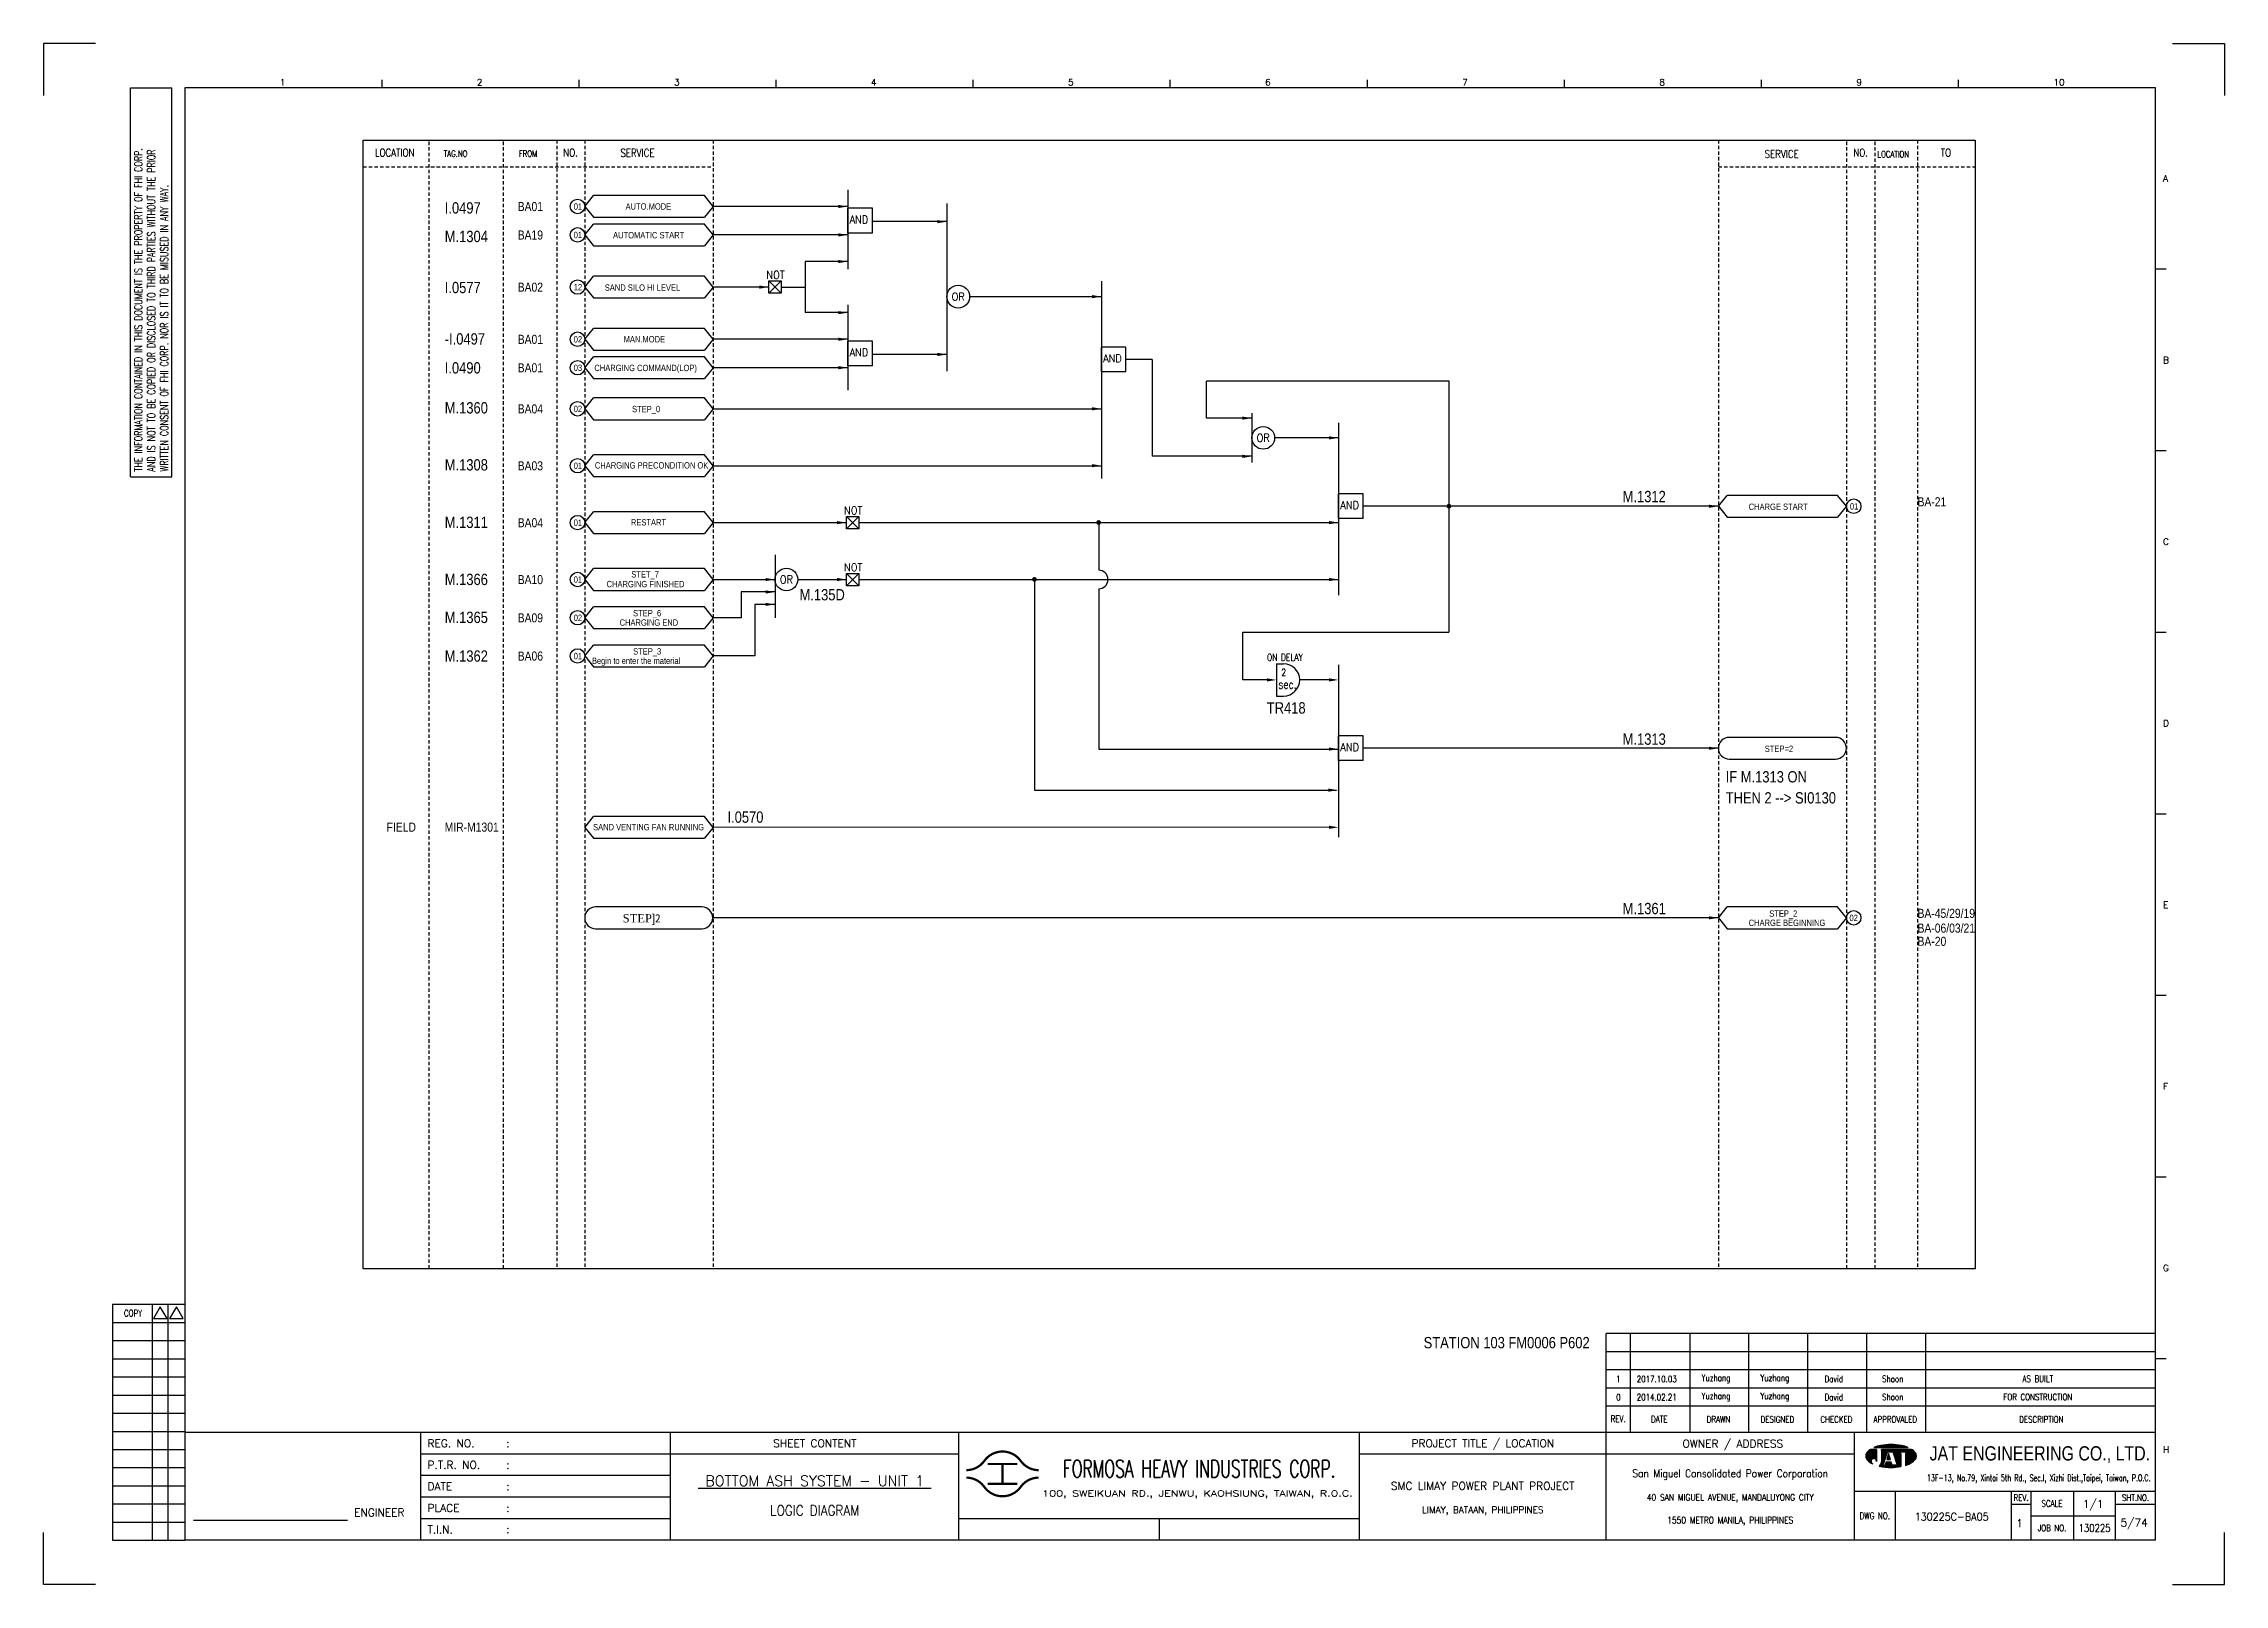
# Model space of a CAD drawing. Extents: x 981 to 1947, y -805 to -122.
import ezdxf
from ezdxf.enums import TextEntityAlignment as Align

# ---------------------------------------------------------------- set-up
doc = ezdxf.new("R2010")
doc.units = 0
doc.header["$MEASUREMENT"] = 0
doc.linetypes.add('HIDDEN', pattern=[4, 1.5, -1, 1.5])
doc.layers.get('0').update_dxf_attribs({"linetype": 'CONTINUOUS'})
doc.layers.get('DEFPOINTS').update_dxf_attribs({"linetype": 'CONTINUOUS'})
for name, color, linetype in [('B_DIM', 7, 'CONTINUOUS'), ('CON', 4, 'CONTINUOUS'), ('DCS', 7, 'CONTINUOUS'), ('DIM', 3, 'CONTINUOUS'), ('HID', 2, 'HIDDEN'), ('T', 2, 'CONTINUOUS'), ('TEXT', 7, 'CONTINUOUS'), ('圖框CON', 4, 'CONTINUOUS'), ('圖框DIM', 3, 'CONTINUOUS'), ('框線', 6, 'CONTINUOUS')]:
    doc.layers.add(name, color=color, linetype=linetype)
doc.styles.add('AEH', font='simplex', dxfattribs={"width": 0.8, "bigfont": 'ae'})
doc.styles.add('DAYUKP', font='complex', dxfattribs={"bigfont": 'DAYUKP.SHX'})
doc.styles.add('E2', font='simplex.shx', dxfattribs={"height": 2})
doc.styles.add('E3', font='simplex.shx', dxfattribs={"height": 3})
doc.styles.add('E4', font='simplex.shx', dxfattribs={"height": 4})
doc.styles.add('ROMANS', font='romans', dxfattribs={"width": 0.8})
doc.styles.add('style3', font='ARIALN.TTF')
doc.styles.add('WMF-Arial0', font='arial.ttf')

msp = doc.modelspace()

# ---------------------------------------------------------------- texts
at = {"layer": 'CON', "style": 'ROMANS'}
for s, height, width, p in [('LOCATION', 3.5, 0.8, (1136.41, -170.64)), ('NO.', 3.5, 0.8, (1214.3, -170.64)), ('SERVICE', 3.5, 0.8, (1243.95, -170.72)), ('SERVICE', 3.5, 0.8, (1750.77, -171.23)), ('NO.', 3.5, 0.8, (1785.73, -170.64)), ('TO', 3.5, 0.8, (1823.53, -170.64)), ('NOT', 3.5, 0.9, (1305.11, -224.76)), ('OR', 3.5, 0.9, (1386.02, -234.38)), ('OR', 3.5, 0.9, (1521.13, -296.91)), ('NOT', 3.5, 0.9, (1339.52, -329.06)), ('NOT', 3.5, 0.9, (1339.52, -354.26)), ('OR', 3.5, 0.9, (1309.9, -359.64)), ('sec.', 3.78, 0.8, (1531.86, -406.09)), ('2', 3.02, 0.8, (1530.19, -400.72))]:
    msp.add_text(s, height=height, dxfattribs=dict(at, width=width)).set_placement(p, align=Align.MIDDLE)
for s, height, width, p in [('TAG.NO', 2.8, 0.8, (1158.14, -173.3)), ('FROM', 2.8, 0.8, (1191.4, -173.3)), ('LOCATION', 2.8, 0.8, (1793.17, -173.54)), ('AND', 3.5, 0.9, (1337.91, -203.06)), ('AND', 3.5, 0.9, (1337.91, -261.86)), ('AND', 3.5, 0.9, (1450.24, -264.52)), ('AND', 3.5, 0.9, (1555.27, -329.51)), ('ON DELAY', 3.024, 0.8, (1522.79, -396.49)), ('AND', 3.5, 0.9, (1555.27, -436.69))]:
    msp.add_text(s, height=height, dxfattribs=dict(at, width=width)).set_placement(p, align=Align.BOTTOM_LEFT)
at = {"layer": 'CON', "style": 'style3'}
for s, p in [('BA01', (1190.89, -194.49)), ('BA19', (1190.89, -207.09)), ('BA02', (1190.89, -230.19)), ('BA01', (1190.89, -253.29)), ('BA01', (1190.89, -265.89)), ('BA04', (1190.89, -284.09)), ('BA03', (1190.89, -309.29)), ('BA04', (1190.89, -334.49)), ('BA10', (1190.89, -359.69)), ('BA09', (1190.89, -376.62)), ('BA06', (1190.89, -393.54)), ('FIELD', (1132.83, -469.28)), ('MIR-M1301', (1158.55, -469.28))]:
    msp.add_text(s, height=4, dxfattribs=at).set_placement(p, align=Align.MIDDLE_LEFT)
for s, p in [('01', (1215.7, -196.72)), ('AUTO.MODE', (1238.67, -196.69)), ('01', (1215.7, -209.32)), ('AUTOMATIC START', (1233.14, -209.4)), ('12', (1215.7, -232.42)), ('SAND SILO HI LEVEL', (1229.46, -232.62)), ('02', (1215.7, -255.52)), ('MAN.MODE', (1237.81, -255.49)), ('03', (1215.7, -268.12)), ('CHARGING COMMAND(LOP)', (1224.85, -268.2)), ('02', (1215.7, -286.32)), ('STEP_0', (1241.55, -286.4)), ('01', (1215.7, -311.52)), ('CHARGING PRECONDITION OK', (1225.08, -311.34)), ('CHARGE START', (1736.15, -329.66)), ('01', (1780.98, -329.48)), ('01', (1215.7, -336.72)), ('RESTART', (1241.03, -336.54)), ('STET_7', (1241.2, -359.59)), ('01', (1215.7, -361.92)), ('CHARGING FINISHED', (1230.27, -363.89)), ('02', (1215.7, -378.85)), ('STEP_6', (1242.01, -376.77)), ('CHARGING END', (1236.02, -380.94)), ('01', (1215.7, -395.77)), ('Begin to enter the material', (1223.76, -397.87)), ('STEP_3', (1242.01, -393.69)), ('STEP=2', (1743.29, -436.84)), ('SAND VENTING FAN RUNNING', (1224.28, -471.52)), ('CHARGE BEGINNING', (1736.15, -513.9)), ('STEP_2', (1745.24, -509.81)), ('02', (1780.79, -511.72))]:
    msp.add_text(s, height=2.8, dxfattribs=at).set_placement(p, align=Align.BOTTOM_LEFT)
for s, p in [('BA-21', (1810.93, -327.22)), ('BA-45/29/19', (1810.93, -509.46)), ('BA-06/03/21', (1810.93, -516.01)), ('BA-20', (1810.93, -521.85))]:
    msp.add_text(s, height=4, dxfattribs=at).set_placement(p)
at = {"layer": 'CON', "insert": (1237.39, -507.81), "char_height": 3.675, "width": 22.007, "attachment_point": 1, "style": 'style3'}
msp.add_mtext('{\\f@Batang|b0|i0|c0|p18;STEP\\fUniversalMath1 BT|b0|i0|c2|p16;]\\f細明體|b0|i0|c136|p49;2}', dxfattribs=at)
at = {"layer": 'DCS', "linetype": 'ByBlock', "style": 'style3'}
for s, p in [('I.0497', (1158.58, -197.59)), ('M.1304', (1158.58, -210.23)), ('I.0577', (1158.58, -232.84)), ('-I.0497', (1158.58, -255.6)), ('I.0490', (1158.58, -268.41)), ('M.1360', (1158.58, -286.11)), ('M.1308', (1158.58, -311.36)), ('M.1312', (1680.33, -325.4)), ('M.1311', (1158.58, -336.81)), ('M.1366', (1158.58, -362.09)), ('M.135D', (1315.73, -368.87)), ('M.1365', (1158.58, -378.91)), ('M.1362', (1158.58, -396.03)), ('TR418', (1522.7, -418.99)), ('M.1313', (1680.33, -432.8)), ('THEN 2 --> SI0130', (1725.95, -458.82)), ('IF M.1313 ON', (1725.95, -449.5)), ('I.0570', (1283.81, -467.34)), ('M.1361', (1680.33, -507.83)), ('STATION 103 FM0006 P602', (1592.17, -700.06))]:
    msp.add_text(s, height=5, dxfattribs=at).set_placement(p)
at = {"layer": 'T', "style": 'AEH', "width": 0.8}
for s, height, p in [('1', 2.87, (1678.41, -713.7)), ('2017.10.03', 2.871, (1695.42, -713.67)), ('Yuzhang', 2.871, (1721.62, -713.59)), ('Yuzhang', 2.871, (1747.73, -713.59)), ('David', 2.871, (1773.84, -713.59)), ('Shoon', 2.871, (1799.95, -713.59)), ('AS BUILT', 2.871, (1864.23, -713.59)), ('0', 2.87, (1678.41, -721.74)), ('2014.02.21', 2.871, (1695.42, -721.71)), ('Yuzhang', 2.871, (1721.62, -721.63)), ('Yuzhang', 2.871, (1747.73, -721.63)), ('David', 2.871, (1773.84, -721.63)), ('Shoon', 2.871, (1799.95, -721.63)), ('FOR CONSTRUCTION', 2.8714, (1864.23, -721.63))]:
    msp.add_text(s, height=height, dxfattribs=at).set_placement(p, align=Align.MIDDLE)
at = {"layer": 'TEXT', "color": 2, "style": 'E3', "width": 0.8}
msp.add_text('130225', height=3.446, dxfattribs=at).set_placement((1889.36, -779.65), align=Align.MIDDLE_CENTER)

# ---------------------------------------------------------------- blocks, each defined once
blk = doc.blocks.new('LEADER')
at = {"layer": 'CON'}
blk.add_solid([(0.85, -0.57), (0.85, -1.57), (3.85, -1.07)], dxfattribs=at)
blk = doc.blocks.new('1880-TITLE_BLK')
at = {"layer": 'TEXT', "color": 2, "linetype": 'Continuous', "style": 'E3'}
for tag, p in [('DWG_NO', (736.41, 26.44)), ('REV', (762.59, 23.97)), ('SCALE', (790.95, 31.17)), ('SHT_NO', (806.74, 23.97))]:
    blk.add_attdef(tag, text='', height=3, dxfattribs=at).set_placement(p, align=Align.MIDDLE)
at = {"layer": 'TEXT', "linetype": 'Continuous', "style": 'E2', "width": 0.6}
for tag, p in [('REV_DATE', (418.65, 19.76)), ('APPR_DATE', (492.93, 19.76))]:
    blk.add_attdef(tag, text='', height=2, dxfattribs=at).set_placement(p, align=Align.MIDDLE_LEFT)
blk = doc.blocks.new('Sht_Cont_T3')
at = {"layer": 'TEXT', "color": 3, "linetype": 'Continuous', "style": 'E4'}
for tag, p in [('$SHT_CONT_L1$', (55.63, 24.91)), ('$SHT_CONT_L2$', (55.63, 16.61)), ('$SHT_CONT_L3$', (55.63, 8.3))]:
    blk.add_attdef(tag, text='', height=4, dxfattribs=at).set_placement(p, align=Align.MIDDLE)
blk = doc.blocks.new('1')
at = {"ltscale": 500, "const_width": 0.99}
blk.add_lwpolyline([(1686.83, 57.65, -0.241531), (1678.79, 61.78, 0.512989), (1662.7, 61.78, -0.241531), (1654.66, 57.65, -0.241531)], format="xyb", dxfattribs=at)
for points in [[(1664.14, 60.4), (1677.35, 60.4)], [(1670.74, 60.4), (1670.74, 51.6)], [(1664.14, 51.6), (1677.35, 51.6)]]:
    blk.add_lwpolyline(points, dxfattribs=at)
at = {"const_width": 0.99}
blk.add_lwpolyline([(1686.83, 54.35, 0.241531), (1678.79, 50.22, -0.512989), (1662.7, 50.22, 0.241531), (1654.66, 54.35, 0.241531)], format="xyb", dxfattribs=at)
at = {"layer": 'B_DIM'}
for p, q in [((2181.53, 118.11), (1938.08, 118.11)), ((1938.08, 74.29), (1938.08, 118.11)), ((1948.92, 74.29), (1948.92, 118.11)), ((1975.28, 74.29), (1975.28, 118.11)), ((2001.39, 74.29), (2001.39, 118.11)), ((2027.5, 74.29), (2027.5, 118.11)), ((2053.62, 74.29), (2053.62, 118.11)), ((2079.73, 74.29), (2079.73, 118.11)), ((2181.53, 110.07), (1938.08, 110.07)), ((1938.08, 77.93), (1938.08, 104.33)), ((2181.53, 102.03), (1938.08, 102.03)), ((2181.53, 93.99), (1938.08, 93.99)), ((2181.53, 85.95), (1938.08, 85.95))]:
    blk.add_line(p, q, dxfattribs=at)
at = {"layer": 'CON'}
for points in [[(1523.67, 26.6), (1523.67, 74.29)], [(1651.45, 26.6), (1651.45, 74.29)]]:
    blk.add_lwpolyline(points, dxfattribs=at)
at = {"layer": 'CON', "ltscale": 500}
for points in [[(1523.67, 64.75), (1413.11, 64.75)], [(1651.45, 64.75), (1523.67, 64.75)], [(1523.67, 55.22), (1413.11, 55.22)], [(1523.67, 45.69), (1413.11, 45.69)], [(1523.67, 36.15), (1413.11, 36.15)]]:
    blk.add_lwpolyline(points, dxfattribs=at)
at = {"layer": 'DEFPOINTS'}
for points in [[(1268.99, 689.33), (1246.02, 689.33), (1246.02, 666.36)], [(2189, 689.33), (2211.97, 689.33), (2211.97, 666.36)], [(1268.99, 7.08), (1246.02, 7.08), (1246.02, 30.05)], [(2189, 7.08), (2211.97, 7.08), (2211.97, 30.05)]]:
    blk.add_lwpolyline(points, dxfattribs=at)
at = {"layer": 'DIM'}
for p, q in [((1276.46, 131.12), (1276.46, 26.6)), ((1276.46, 131.12), (1308.62, 131.12)), ((1294.26, 26.6), (1294.26, 131.12)), ((1301.15, 26.6), (1301.15, 131.12)), ((1276.46, 123.08), (1308.62, 123.08)), ((1276.46, 115.04), (1308.62, 115.04)), ((1276.46, 107), (1308.62, 107)), ((1276.46, 98.96), (1308.62, 98.96)), ((1276.46, 90.92), (1308.62, 90.92)), ((1276.46, 82.88), (1308.62, 82.88)), ((1276.46, 74.84), (1308.62, 74.84)), ((1276.46, 66.8), (1308.62, 66.8)), ((1276.46, 58.76), (1308.62, 58.76)), ((1276.46, 50.72), (1308.62, 50.72)), ((1276.46, 42.68), (1308.62, 42.68)), ((1276.46, 34.64), (1308.62, 34.64)), ((1276.46, 26.6), (1308.62, 26.6))]:
    blk.add_line(p, q, dxfattribs=at)
for points in [[(1297.7, 129.98), (1294.72, 124.81), (1300.69, 124.81)], [(1304.83, 129.98), (1301.84, 124.81), (1307.81, 124.81)]]:
    blk.add_lwpolyline(points, close=True, dxfattribs=at)
at = {"layer": 'T', "lineweight": -3}
for p, q in [((2056.73, 67.67), (2071.93, 67.67)), ((2057.91, 66.87), (2055.21, 66.87)), ((2057.91, 66.87), (2057.91, 61.52)), ((2073.45, 66.87), (2060.05, 66.87)), ((2060.05, 66.33), (2060.05, 66.87)), ((2060.05, 66.87), (2060.05, 61.23)), ((2061.8, 63.05), (2060.05, 61.24)), ((2060.85, 59.91), (2062.72, 65.8)), ((2061.65, 59.91), (2060.85, 59.91)), ((2062.08, 61.25), (2061.65, 59.91)), ((2064.44, 61.25), (2062.08, 61.25)), ((2063.26, 65), (2062.41, 62.32)), ((2062.41, 62.32), (2064.1, 62.32)), ((2062.72, 65.8), (2065.13, 65.8)), ((2064.1, 62.32), (2063.26, 65)), ((2063.79, 65.8), (2065.13, 65.8)), ((2064.86, 59.91), (2064.44, 61.25)), ((2067, 59.91), (2064.86, 59.91)), ((2065.13, 65.8), (2067, 59.91)), ((2066.74, 65.8), (2072.62, 65.8)), ((2066.74, 65), (2066.74, 65.8)), ((2068.61, 65), (2066.74, 65)), ((2068.61, 65), (2068.61, 59.21)), ((2072.62, 65), (2070.75, 65)), ((2070.75, 65), (2070.75, 59.74)), ((2072.62, 65.8), (2072.62, 65))]:
    blk.add_line(p, q, dxfattribs=at)
at = {"layer": 'T', "color": 0, "lineweight": -3}
for p, q in [((2056.94, 67.67), (2057.09, 67.82)), ((2057.16, 67.67), (2057.44, 67.95)), ((2057.39, 67.67), (2057.78, 68.07)), ((2057.61, 67.67), (2058.11, 68.18)), ((2057.83, 67.67), (2058.43, 68.27)), ((2058.05, 67.67), (2058.73, 68.35)), ((2058.27, 67.67), (2059.03, 68.43)), ((2058.49, 67.67), (2059.32, 68.49)), ((2058.72, 67.67), (2059.6, 68.55)), ((2058.94, 67.67), (2059.87, 68.6)), ((2059.16, 67.67), (2060.14, 68.65)), ((2059.38, 67.67), (2060.41, 68.7)), ((2059.6, 67.67), (2060.67, 68.74)), ((2059.82, 67.67), (2060.93, 68.77)), ((2060.05, 67.67), (2061.18, 68.81)), ((2060.27, 67.67), (2061.44, 68.84)), ((2060.49, 67.67), (2061.69, 68.87)), ((2060.71, 67.67), (2061.93, 68.89)), ((2060.93, 67.67), (2062.18, 68.91)), ((2061.15, 67.67), (2062.42, 68.93)), ((2061.38, 67.67), (2062.66, 68.95)), ((2061.6, 67.67), (2062.89, 68.97)), ((2061.82, 67.67), (2063.13, 68.98)), ((2062.04, 67.67), (2063.36, 68.99)), ((2062.26, 67.67), (2063.59, 69)), ((2062.48, 67.67), (2063.82, 69)), ((2062.71, 67.67), (2064.04, 69.01)), ((2062.93, 67.67), (2064.27, 69.01)), ((2063.15, 67.67), (2064.49, 69.01)), ((2063.37, 67.67), (2064.71, 69.01)), ((2063.59, 67.67), (2064.92, 69)), ((2063.81, 67.67), (2065.14, 69)), ((2064.04, 67.67), (2065.35, 68.99)), ((2064.26, 67.67), (2065.56, 68.98)), ((2064.48, 67.67), (2065.78, 68.97)), ((2064.7, 67.67), (2065.98, 68.95)), ((2064.92, 67.67), (2066.19, 68.94)), ((2065.14, 67.67), (2066.4, 68.92)), ((2065.37, 67.67), (2066.6, 68.9)), ((2065.59, 67.67), (2066.8, 68.88)), ((2065.81, 67.67), (2067, 68.86)), ((2066.03, 67.67), (2067.2, 68.84)), ((2066.25, 67.67), (2067.4, 68.82)), ((2066.47, 67.67), (2067.6, 68.79)), ((2066.7, 67.67), (2067.79, 68.77)), ((2066.92, 67.67), (2067.98, 68.74)), ((2067.14, 67.67), (2068.18, 68.71)), ((2067.36, 67.67), (2068.37, 68.68)), ((2067.58, 67.67), (2068.56, 68.64)), ((2067.81, 67.67), (2068.75, 68.61)), ((2068.03, 67.67), (2068.93, 68.58)), ((2068.25, 67.67), (2069.12, 68.54)), ((2068.47, 67.67), (2069.3, 68.5)), ((2068.69, 67.67), (2069.48, 68.46)), ((2068.91, 67.67), (2069.66, 68.42)), ((2069.14, 67.67), (2069.84, 68.37)), ((2069.36, 67.67), (2070.01, 68.33)), ((2069.58, 67.67), (2070.19, 68.28)), ((2069.8, 67.67), (2070.36, 68.23)), ((2070.02, 67.67), (2070.53, 68.18)), ((2070.24, 67.67), (2070.7, 68.13)), ((2070.47, 67.67), (2070.87, 68.07)), ((2070.69, 67.67), (2071.03, 68.02)), ((2070.91, 67.67), (2071.2, 67.96)), ((2071.13, 67.67), (2071.36, 67.9)), ((2071.35, 67.67), (2071.52, 67.84)), ((2071.57, 67.67), (2071.68, 67.77)), ((2071.8, 67.67), (2071.83, 67.71)), ((2053.09, 63.82), (2056.14, 66.87)), ((2053.09, 64.04), (2055.92, 66.87)), ((2053.11, 63.62), (2056.36, 66.87)), ((2053.12, 64.29), (2055.7, 66.87)), ((2053.14, 63.43), (2056.58, 66.87)), ((2053.18, 63.25), (2056.8, 66.87)), ((2053.18, 64.57), (2055.47, 66.87)), ((2053.24, 63.08), (2057.03, 66.87)), ((2053.29, 64.91), (2055.25, 66.87)), ((2053.3, 62.92), (2057.25, 66.87)), ((2053.37, 62.77), (2057.47, 66.87)), ((2053.45, 62.63), (2057.69, 66.87)), ((2053.54, 62.5), (2057.91, 66.86)), ((2053.61, 65.45), (2054.47, 66.31)), ((2053.64, 62.37), (2057.91, 66.64)), ((2053.74, 62.25), (2057.91, 66.42)), ((2053.84, 62.14), (2057.91, 66.2)), ((2053.95, 62.02), (2057.91, 65.98)), ((2054.07, 61.91), (2057.91, 65.75)), ((2054.18, 61.8), (2057.91, 65.53)), ((2054.29, 61.7), (2057.91, 65.31)), ((2054.41, 61.59), (2057.91, 65.09)), ((2054.53, 61.49), (2057.91, 64.87)), ((2054.65, 61.39), (2057.91, 64.65)), ((2054.78, 61.29), (2055.59, 62.11)), ((2054.9, 61.2), (2055.48, 61.77)), ((2055.03, 61.11), (2055.46, 61.53)), ((2055.16, 61.01), (2055.47, 61.33)), ((2055.3, 60.93), (2055.52, 61.15)), ((2055.43, 60.84), (2055.59, 60.99)), ((2055.57, 60.76), (2055.67, 60.85)), ((2055.71, 60.67), (2055.76, 60.73)), ((2055.85, 60.59), (2055.88, 60.62)), ((2056, 60.52), (2056, 60.52)), ((2056.12, 62.63), (2057.91, 64.42)), ((2056.14, 60.44), (2056.14, 60.44)), ((2056.46, 62.75), (2057.91, 64.2)), ((2056.7, 62.77), (2057.91, 63.98)), ((2056.9, 62.75), (2057.91, 63.76)), ((2057.08, 62.71), (2057.91, 63.54)), ((2057.23, 62.64), (2057.91, 63.32)), ((2057.37, 62.56), (2057.91, 63.09)), ((2057.5, 62.46), (2057.91, 62.87)), ((2057.61, 62.35), (2057.91, 62.65)), ((2057.7, 62.23), (2057.91, 62.43)), ((2057.79, 62.09), (2057.91, 62.21)), ((2057.85, 61.93), (2057.91, 61.99)), ((2057.89, 61.75), (2057.91, 61.76)), ((2057.91, 61.54), (2057.91, 61.55)), ((2059.09, 59.4), (2061.43, 61.74)), ((2059.28, 59.36), (2061.33, 61.42)), ((2059.46, 59.32), (2061.23, 61.09)), ((2059.64, 59.29), (2061.12, 60.77)), ((2059.83, 59.25), (2061.02, 60.44)), ((2059.86, 60.39), (2061.54, 62.07)), ((2059.98, 60.73), (2061.64, 62.39)), ((2060.02, 59.22), (2060.92, 60.12)), ((2060.03, 61), (2061.74, 62.72)), ((2060.05, 63.24), (2063.68, 66.87)), ((2060.05, 63.46), (2063.46, 66.87)), ((2060.05, 63.68), (2063.23, 66.87)), ((2060.05, 63.9), (2063.01, 66.87)), ((2060.05, 64.13), (2062.79, 66.87)), ((2060.05, 64.35), (2062.57, 66.87)), ((2060.05, 64.57), (2062.35, 66.87)), ((2060.05, 64.79), (2062.13, 66.87)), ((2060.05, 65.01), (2061.9, 66.87)), ((2060.05, 65.23), (2061.68, 66.87)), ((2060.05, 65.46), (2061.46, 66.87)), ((2060.05, 66.12), (2060.79, 66.87)), ((2060.05, 66.34), (2060.57, 66.87)), ((2060.05, 66.56), (2060.35, 66.87)), ((2060.05, 66.79), (2060.13, 66.87)), ((2060.05, 65.68), (2061.24, 66.87)), ((2060.05, 65.9), (2061.02, 66.87)), ((2060.05, 63.02), (2062.67, 65.64)), ((2060.05, 62.8), (2062.57, 65.32)), ((2060.05, 62.57), (2062.47, 64.99)), ((2060.05, 62.35), (2062.36, 64.67)), ((2060.05, 62.13), (2062.26, 64.34)), ((2060.05, 61.91), (2062.16, 64.02)), ((2060.05, 61.69), (2062.05, 63.69)), ((2060.05, 61.46), (2061.95, 63.37)), ((2060.05, 61.24), (2060.05, 61.24)), ((2060.21, 59.19), (2060.93, 59.91)), ((2060.4, 59.16), (2061.15, 59.91)), ((2060.59, 59.13), (2061.38, 59.91)), ((2060.78, 59.1), (2061.6, 59.91)), ((2060.98, 59.07), (2063.16, 61.25)), ((2061.17, 59.04), (2063.38, 61.25)), ((2061.37, 59.02), (2063.6, 61.25)), ((2061.57, 59), (2063.82, 61.25)), ((2061.68, 59.99), (2062.94, 61.25)), ((2061.77, 58.97), (2064.04, 61.25)), ((2061.78, 60.32), (2062.71, 61.25)), ((2061.88, 60.64), (2062.49, 61.25)), ((2061.97, 58.95), (2064.27, 61.25)), ((2061.99, 60.96), (2062.27, 61.25)), ((2062.17, 58.94), (2064.45, 61.21)), ((2062.38, 58.92), (2064.51, 61.05)), ((2062.45, 62.32), (2063.71, 63.57)), ((2062.5, 62.58), (2063.65, 63.74)), ((2062.58, 58.9), (2064.56, 60.88)), ((2062.6, 62.91), (2063.6, 63.91)), ((2062.68, 62.32), (2063.76, 63.4)), ((2062.7, 63.23), (2063.55, 64.08)), ((2062.79, 58.89), (2064.61, 60.71)), ((2062.8, 63.56), (2063.49, 64.25)), ((2062.83, 65.8), (2063.9, 66.87)), ((2062.9, 62.32), (2063.81, 63.24)), ((2062.91, 63.88), (2063.44, 64.42)), ((2063, 58.88), (2064.67, 60.54)), ((2063.01, 64.2), (2063.39, 64.58)), ((2063.05, 65.8), (2064.12, 66.87)), ((2063.11, 64.53), (2063.33, 64.75)), ((2063.12, 62.32), (2063.87, 63.07)), ((2063.21, 64.85), (2063.28, 64.92)), ((2063.21, 58.87), (2064.72, 60.37)), ((2063.27, 65.8), (2064.34, 66.87)), ((2063.34, 62.32), (2063.92, 62.9)), ((2063.43, 58.86), (2064.77, 60.2)), ((2063.49, 65.8), (2064.56, 66.87)), ((2063.56, 62.32), (2063.97, 62.73)), ((2063.64, 58.85), (2064.82, 60.03)), ((2063.72, 65.8), (2064.79, 66.87)), ((2063.78, 62.32), (2064.03, 62.56)), ((2063.86, 58.85), (2064.92, 59.91)), ((2063.94, 65.8), (2065.01, 66.87)), ((2064.01, 62.32), (2064.08, 62.39)), ((2064.08, 58.84), (2065.15, 59.91)), ((2064.16, 65.8), (2065.23, 66.87)), ((2064.3, 58.84), (2065.37, 59.91)), ((2064.38, 65.8), (2065.45, 66.87)), ((2064.52, 58.84), (2065.59, 59.91)), ((2064.6, 65.8), (2065.67, 66.87)), ((2064.74, 58.85), (2065.81, 59.91)), ((2064.82, 65.8), (2065.89, 66.87)), ((2064.97, 58.85), (2066.03, 59.91)), ((2065.05, 65.8), (2066.12, 66.87)), ((2065.16, 65.69), (2066.34, 66.87)), ((2065.2, 58.86), (2066.25, 59.91)), ((2065.22, 65.53), (2066.56, 66.87)), ((2065.27, 65.36), (2066.78, 66.87)), ((2065.32, 65.19), (2067, 66.87)), ((2065.38, 65.02), (2067.22, 66.87)), ((2065.43, 64.85), (2067.45, 66.87)), ((2065.43, 58.87), (2066.48, 59.91)), ((2065.48, 64.69), (2067.67, 66.87)), ((2065.54, 64.52), (2066.74, 65.71)), ((2065.59, 64.35), (2066.74, 65.49)), ((2065.65, 64.18), (2066.74, 65.27)), ((2065.66, 58.88), (2066.7, 59.91)), ((2065.7, 64.01), (2066.74, 65.05)), ((2065.75, 63.84), (2066.9, 65)), ((2065.81, 63.68), (2067.12, 65)), ((2065.86, 63.51), (2067.35, 65)), ((2065.9, 58.89), (2066.92, 59.91)), ((2065.91, 63.34), (2067.57, 65)), ((2065.97, 63.17), (2067.79, 65)), ((2066.02, 63), (2068.01, 65)), ((2066.07, 62.84), (2068.23, 65)), ((2066.13, 62.67), (2068.46, 65)), ((2066.14, 58.91), (2068.61, 61.38)), ((2066.18, 62.5), (2068.61, 64.93)), ((2066.23, 62.33), (2068.61, 64.71)), ((2066.29, 62.16), (2068.61, 64.48)), ((2066.34, 61.99), (2068.61, 64.26)), ((2066.38, 58.93), (2068.61, 61.16)), ((2066.39, 61.83), (2068.61, 64.04)), ((2066.45, 61.66), (2068.61, 63.82)), ((2066.5, 61.49), (2068.61, 63.6)), ((2066.56, 61.32), (2068.61, 63.38)), ((2066.61, 61.15), (2068.61, 63.15)), ((2066.62, 58.95), (2068.61, 60.94)), ((2066.66, 60.99), (2068.61, 62.93)), ((2066.72, 60.82), (2068.61, 62.71)), ((2066.77, 60.65), (2068.61, 62.49)), ((2066.82, 65.8), (2067.89, 66.87)), ((2066.82, 60.48), (2068.61, 62.27)), ((2066.87, 58.97), (2068.61, 60.72)), ((2066.88, 60.31), (2068.61, 62.05)), ((2066.93, 60.14), (2068.61, 61.82)), ((2066.98, 59.98), (2068.61, 61.6)), ((2067.04, 65.8), (2068.11, 66.87)), ((2067.11, 59), (2068.61, 60.49)), ((2067.26, 65.8), (2068.33, 66.87)), ((2067.37, 59.03), (2068.61, 60.27)), ((2067.48, 65.8), (2068.55, 66.87)), ((2067.62, 59.06), (2068.61, 60.05)), ((2067.71, 65.8), (2068.78, 66.87)), ((2067.88, 59.1), (2068.61, 59.83)), ((2067.93, 65.8), (2069, 66.87)), ((2068.14, 59.14), (2068.61, 59.61)), ((2068.15, 65.8), (2069.22, 66.87)), ((2068.37, 65.8), (2069.44, 66.87)), ((2068.4, 59.18), (2068.61, 59.38)), ((2068.59, 65.8), (2069.66, 66.87)), ((2068.81, 65.8), (2069.88, 66.87)), ((2069.04, 65.8), (2070.11, 66.87)), ((2069.26, 65.8), (2070.33, 66.87)), ((2069.48, 65.8), (2070.55, 66.87)), ((2069.7, 65.8), (2070.77, 66.87)), ((2069.92, 65.8), (2070.99, 66.87)), ((2070.14, 65.8), (2071.21, 66.87)), ((2070.37, 65.8), (2071.44, 66.87)), ((2070.59, 65.8), (2071.66, 66.87)), ((2070.75, 63.08), (2074.07, 66.4)), ((2070.75, 62.86), (2074.19, 66.3)), ((2070.75, 62.63), (2074.31, 66.2)), ((2070.75, 62.41), (2074.43, 66.09)), ((2070.75, 62.19), (2074.54, 65.98)), ((2070.75, 61.97), (2074.66, 65.87)), ((2070.75, 61.75), (2074.77, 65.76)), ((2070.75, 61.53), (2074.87, 65.65)), ((2070.75, 61.3), (2074.98, 65.53)), ((2070.75, 61.08), (2075.08, 65.41)), ((2070.75, 60.86), (2075.17, 65.28)), ((2070.75, 60.64), (2075.25, 65.14)), ((2070.75, 63.96), (2071.78, 65)), ((2070.75, 63.74), (2072, 65)), ((2070.75, 63.52), (2072.22, 65)), ((2070.75, 63.3), (2072.45, 65)), ((2070.75, 64.41), (2071.34, 65)), ((2070.75, 64.19), (2071.56, 65)), ((2070.75, 64.85), (2070.89, 65)), ((2070.75, 64.63), (2071.12, 65)), ((2070.75, 60.42), (2075.33, 64.99)), ((2070.75, 60.2), (2075.39, 64.84)), ((2070.75, 59.97), (2075.45, 64.67)), ((2070.75, 59.75), (2075.5, 64.5)), ((2070.81, 65.8), (2071.88, 66.87)), ((2071.03, 65.8), (2072.1, 66.87)), ((2071.07, 59.85), (2075.53, 64.32)), ((2071.25, 65.8), (2072.32, 66.87)), ((2071.42, 59.97), (2075.56, 64.12)), ((2071.47, 65.8), (2072.54, 66.87)), ((2071.7, 65.8), (2072.77, 66.87)), ((2071.78, 60.12), (2075.57, 63.9)), ((2071.92, 65.8), (2072.99, 66.87)), ((2072.14, 65.8), (2073.21, 66.87)), ((2072.17, 60.28), (2075.55, 63.67)), ((2072.36, 65.8), (2073.43, 66.87)), ((2072.58, 65.8), (2073.57, 66.78)), ((2072.59, 60.48), (2075.51, 63.4)), ((2072.62, 65.62), (2073.7, 66.69)), ((2072.62, 65.39), (2073.83, 66.6)), ((2072.62, 65.17), (2073.95, 66.5)), ((2073.08, 60.75), (2075.42, 63.1)), ((2073.74, 61.19), (2075.24, 62.69))]:
    blk.add_line(p, q, dxfattribs=at)
at = {"layer": 'T', "lineweight": -3}
for centre, major_axis, start_param, end_param in [((2062.5, 54), (-10.49, 10.49), 5.683021, 5.897183), ((2064.33, 44.23), (-17.52, 17.52), 5.497787, 5.683021), ((2064.33, 44.23), (17.52, 17.52), 0.600164, 0.785398), ((2066.16, 54), (10.49, 10.49), 0.386002, 0.600164), ((2055.58, 63.92), (1.76, 1.76), 1.614811, 2.356194), ((2055.58, 63.92), (-1.76, 1.76), 0.785398, 1.526782), ((2059.72, 60.14), (-5.73, 5.73), 6.088179, 6.3272), ((2059.72, 67.71), (5.73, 5.73), 3.097578, 3.478972), ((2056.68, 61.54), (-0.868, 0.868), 3.906164, 8.245601), ((2057.88, 61.28), (1.53, 1.53), 4.470635, 5.546585), ((2064.33, 83.62), (17.52, 17.52), 3.710226, 3.926991), ((2064.33, 83.62), (17.52, 17.52), 3.926991, 4.100643), ((2066.16, 73.85), (-10.49, 10.49), 2.670765, 2.781027), ((2068.93, 67.71), (-5.73, 5.73), 2.781027, 3.185607), ((2068.93, 60.14), (-5.73, 5.73), 4.668374, 4.907395), ((2073.07, 63.92), (-1.76, 1.76), 3.926991, 4.668374), ((2073.07, 63.92), (1.76, 1.76), 4.756403, 5.497787)]:
    blk.add_ellipse(centre, major_axis=major_axis, ratio=1, start_param=start_param, end_param=end_param, dxfattribs=at)
at = {"layer": '圖框CON'}
for p, q in [((1284.5, 669.81), (1302.87, 669.81)), ((1284.5, 497.52), (1284.5, 669.81)), ((1302.87, 497.52), (1302.87, 669.81)), ((1395.91, 669.85), (1395.91, 673.29)), ((1483.2, 669.85), (1483.2, 673.29)), ((1570.49, 669.85), (1570.49, 673.29)), ((1657.78, 669.85), (1657.78, 673.29)), ((1745.08, 669.85), (1745.08, 673.29)), ((1832.37, 669.85), (1832.37, 673.29)), ((1919.66, 669.85), (1919.66, 673.29)), ((2006.95, 669.85), (2006.95, 673.29)), ((2094.24, 669.85), (2094.24, 673.29)), ((2186.14, 589.41), (2181.53, 589.41)), ((2186.14, 509.01), (2181.53, 509.01)), ((1284.5, 497.52), (1302.87, 497.52)), ((2186.14, 428.61), (2181.53, 428.61)), ((2186.14, 348.2), (2181.53, 348.2)), ((2186.14, 267.8), (2181.53, 267.8)), ((2186.14, 187.4), (2181.53, 187.4)), ((2186.14, 107), (2181.53, 107)), ((2048.1, 48.3), (2181.53, 48.3)), ((2066.14, 48.3), (2066.14, 26.6)), ((2117.55, 48.3), (2117.55, 26.6)), ((2117.55, 42.62), (2126.28, 42.62)), ((2126.28, 48.3), (2126.28, 26.6)), ((2145.25, 26.6), (2145.25, 48.3)), ((2163.72, 26.6), (2163.72, 48.3)), ((2163.72, 42.62), (2181.53, 42.62)), ((1740.17, 36.15), (1740.17, 26.6)), ((2126.28, 37.45), (2163.72, 37.45))]:
    blk.add_line(p, q, dxfattribs=at)
for points in [[(1413.11, 26.6), (1413.11, 74.29)], [(1828.89, 26.6), (1828.89, 74.29)], [(1938.08, 26.6), (1938.08, 74.29)], [(2048.1, 26.6), (2048.1, 74.29)], [(2048.1, 64.75), (1828.89, 64.75)], [(1828.89, 36.15), (1802.67, 36.15), (1651.45, 36.15)]]:
    blk.add_lwpolyline(points, dxfattribs=at)
at = {"layer": '圖框DIM'}
blk.add_line((1312.36, 35.55), (1380.65, 35.55), dxfattribs=at)
at = {"layer": '框線'}
for p, q in [((1308.62, 669.81), (1308.62, 26.6)), ((2181.53, 669.81), (1308.62, 669.81)), ((2181.53, 26.6), (2181.53, 669.81)), ((2181.53, 74.29), (1308.62, 74.29)), ((2181.53, 26.6), (1308.62, 26.6))]:
    blk.add_line(p, q, dxfattribs=at)
at = {"style": 'DAYUKP'}
for s, height, p in [('1', 2.87, (1350.64, 670.78)), ('2', 2.87, (1437.93, 670.78)), ('3', 2.87, (1525.22, 670.78)), ('4', 2.87, (1612.51, 670.78)), ('5', 2.87, (1699.8, 670.78)), ('6', 2.87, (1787.1, 670.78)), ('7', 2.87, (1874.39, 670.78)), ('8', 2.87, (1961.68, 670.78)), ('9', 2.87, (2048.97, 670.78)), ('10', 2.871, (2136.26, 670.78))]:
    blk.add_text(s, height=height, dxfattribs=at).set_placement(p)
for s, p in [('A', (2184.79, 629.6)), ('B', (2184.79, 549.2)), ('C', (2184.79, 468.8)), ('D', (2184.79, 388.39)), ('E', (2184.79, 307.99)), ('F', (2184.79, 227.59)), ('G', (2184.79, 147.19)), ('H', (2184.79, 66.79))]:
    blk.add_text(s, height=2.87, dxfattribs=at).set_placement(p, align=Align.MIDDLE_LEFT)
at = {"style": 'WMF-Arial0', "width": 0.8}
blk.add_text('JAT ENGINEERING CO., LTD.', height=6.3172, dxfattribs=at).set_placement((2130.24, 64.55), align=Align.MIDDLE)
at = {"color": 90, "ltscale": 500, "style": 'ROMANS', "width": 0.65}
blk.add_text('FORMOSA HEAVY INDUSTRIES CORP.', height=7.7366, dxfattribs=at).set_placement((1757.9, 58.28), align=Align.MIDDLE)
at = {"color": 2, "ltscale": 500, "style": 'ROMANS', "width": 0.85}
blk.add_text('San Miguel Consolidated Power Corporation', height=3.4457, dxfattribs=at).set_placement((1993.09, 56.23), align=Align.MIDDLE_CENTER)
at = {"color": 2, "ltscale": 500, "style": 'ROMANS'}
for s, height, p in [('SMC LIMAY POWER PLANT PROJECT', 3.4457, (1883.48, 50.7)), ('LIMAY, BATAAN, PHILIPPINES', 2.8714, (1883.48, 40.08))]:
    blk.add_text(s, height=height, dxfattribs=at).set_placement(p, align=Align.MIDDLE_CENTER)
at = {"color": 4, "ltscale": 500, "style": 'ROMANS', "width": 0.85}
for s, p in [('40 SAN MIGUEL AVENUE, MANDALUYONG CITY', (1993.09, 45.61)), ('1550 METRO MANILA, PHILIPPINES', (1993.09, 35.51))]:
    blk.add_text(s, height=2.8714, dxfattribs=at).set_placement(p, align=Align.MIDDLE_CENTER)
at = {"layer": 'B_DIM', "style": 'AEH', "width": 0.8}
for s, height, p in [('REV.', 2.871, (1943.45, 80.37)), ('DATE', 2.871, (1961.68, 80.21)), ('DRAWN', 2.871, (1987.87, 80.12)), ('DESIGNED', 2.871, (2013.98, 80.12)), ('CHECKED', 2.871, (2040.1, 80.12)), ('APPROVALED', 2.871, (2066.21, 80.12)), ('DESCRIPTION', 2.8714, (2130.87, 80.12))]:
    blk.add_text(s, height=height, dxfattribs=at).set_placement(p, align=Align.MIDDLE)
at = {"layer": 'DIM', "style": 'ROMANS', "width": 0.75}
for s, p in [('THE INFORMATION CONTAINED IN THIS DOCUMENT IS THE PROPERTY OF FHI CORP.', (1287.94, 499.82)), ('AND IS NOT TO BE COPIED OR DISCLOSED TO THIRD PARTIES WITHOUT THE PRIOR', (1293.68, 499.82)), ('WRITTEN CONSENT OF FHI CORP. NOR IS IT TO BE MISUSED IN ANY WAY.', (1299.43, 499.82))]:
    blk.add_text(s, height=3.4457, rotation=90, dxfattribs=at).set_placement(p, align=Align.MIDDLE_LEFT)
at = {"layer": 'DIM', "style": 'ROMANS', "width": 0.8}
blk.add_text('COPY', height=2.871, dxfattribs=at).set_placement((1285.64, 127.16), align=Align.MIDDLE)
at = {"layer": 'HID', "ltscale": 500, "style": 'ROMANS'}
for s, height, p in [('REG. NO.', 3.446, (1416.1, 69.52)), (':', 3.45, (1450.9, 69.52)), ('P.T.R. NO.', 3.446, (1416.1, 59.99)), (':', 3.45, (1450.9, 59.99)), ('DATE', 3.446, (1416.1, 50.45)), (':', 3.45, (1450.9, 50.45)), ('PLACE', 3.446, (1416.1, 40.92)), (':', 3.45, (1450.9, 40.92)), ('T.I.N.', 3.446, (1416.1, 31.37)), (':', 3.45, (1450.9, 31.39))]:
    blk.add_text(s, height=height, dxfattribs=at).set_placement(p, align=Align.MIDDLE_LEFT)
for s, p in [('SHEET CONTENT', (1587.56, 69.52)), ('PROJECT TITLE / LOCATION', (1883.48, 69.28)), ('OWNER / ADDRESS', (1994.25, 69.12))]:
    blk.add_text(s, height=3.4457, dxfattribs=at).set_placement(p, align=Align.MIDDLE)
at = {"layer": 'HID', "style": 'ROMANS', "width": 1.216198}
blk.add_text('100, SWEIKUAN RD., JENWU, KAOHSIUNG, TAIWAN, R.O.C.', height=2.5897, dxfattribs=at).set_placement((1688.31, 46.06), (1825.84, 46.06), align=Align.FIT)
at = {"layer": 'HID', "style": 'ROMANS'}
blk.add_text('ENGINEER', height=3.446, dxfattribs=at).set_placement((1394.71, 37.18), align=Align.CENTER)
at = {"layer": 'HID', "color": 7, "style": 'ROMANS', "width": 0.8}
for s, p in [('DWG NO.', (2057.12, 37.45)), ('REV.', (2121.92, 45.46)), ('SCALE', (2135.64, 42.87)), ('SHT.NO.', (2172.62, 45.46)), ('JOB NO.', (2135.64, 32.03))]:
    blk.add_text(s, height=2.871, dxfattribs=at).set_placement(p, align=Align.MIDDLE)
at = {"layer": 'T', "color": 2, "ltscale": 500, "style": 'ROMANS', "width": 0.65}
blk.add_text('13F-13, No.79, Xintai 5th Rd., Sec.I, Xizhi Dist.,Taipei, Taiwan, P.O.C.', height=2.8714, dxfattribs=at).set_placement((2129.74, 52.81), align=Align.CENTER)

# ---------------------------------------------------------------- linework, layer by layer
at = {"layer": 'CON', "color": 6}
for p, q in [((1220.6, -194.44), (1224.5, -189.63)), ((1273.63, -189.63), (1224.5, -189.63)), ((1277.53, -194.44), (1273.63, -189.63)), ((1337.11, -187.13), (1337.11, -222.24)), ((1220.6, -194.44), (1224.5, -199.26)), ((1220.6, -207.04), (1224.5, -202.23)), ((1224.5, -199.26), (1273.63, -199.26)), ((1273.63, -202.23), (1224.5, -202.23)), ((1277.53, -194.44), (1273.63, -199.26)), ((1277.53, -207.04), (1273.63, -202.23)), ((1347.98, -195.26), (1337.11, -195.26)), ((1337.11, -206.22), (1337.11, -195.26)), ((1347.98, -206.22), (1347.98, -195.26)), ((1380.98, -193.2), (1380.98, -267.31)), ((1220.6, -207.04), (1224.5, -211.86)), ((1224.5, -211.86), (1273.63, -211.86)), ((1277.53, -207.04), (1273.63, -211.86)), ((1347.98, -206.22), (1337.11, -206.22)), ((1220.6, -230.14), (1224.5, -225.33)), ((1220.6, -230.14), (1224.5, -234.96)), ((1273.63, -225.33), (1224.5, -225.33)), ((1277.53, -230.14), (1273.63, -225.33)), ((1277.53, -230.14), (1273.63, -234.96)), ((1302.11, -232.87), (1302.11, -227.41)), ((1307.57, -227.41), (1302.11, -232.87)), ((1302.11, -227.41), (1307.57, -232.87)), ((1302.11, -227.41), (1307.57, -227.41)), ((1307.57, -227.41), (1307.57, -232.87)), ((1449.45, -227.54), (1449.45, -314.94)), ((1224.5, -234.96), (1273.63, -234.96)), ((1307.57, -232.87), (1302.11, -232.87)), ((1337.11, -237.97), (1337.11, -275.82)), ((1220.6, -253.24), (1224.5, -248.43)), ((1273.63, -248.43), (1224.5, -248.43)), ((1277.53, -253.24), (1273.63, -248.43)), ((1220.6, -253.24), (1224.5, -258.06)), ((1224.5, -258.06), (1273.63, -258.06)), ((1277.53, -253.24), (1273.63, -258.06)), ((1337.11, -265.02), (1337.11, -254.06)), ((1347.98, -254.06), (1337.11, -254.06)), ((1347.98, -265.02), (1347.98, -254.06)), ((1449.45, -267.69), (1449.45, -256.73)), ((1460.31, -256.73), (1449.45, -256.73)), ((1460.31, -267.69), (1460.31, -256.73)), ((1220.6, -265.84), (1224.5, -261.03)), ((1220.6, -265.84), (1224.5, -270.66)), ((1273.63, -261.03), (1224.5, -261.03)), ((1277.53, -265.84), (1273.63, -261.03)), ((1277.53, -265.84), (1273.63, -270.66)), ((1347.98, -265.02), (1337.11, -265.02)), ((1460.31, -267.69), (1449.45, -267.69)), ((1220.6, -284.04), (1224.5, -279.23)), ((1224.5, -270.66), (1273.63, -270.66)), ((1273.63, -279.23), (1224.5, -279.23)), ((1277.53, -284.04), (1273.63, -279.23)), ((1220.6, -284.04), (1224.5, -288.86)), ((1224.5, -288.86), (1273.63, -288.86)), ((1277.53, -284.04), (1273.63, -288.86)), ((1516.09, -286), (1516.09, -307.89)), ((1554.48, -290.21), (1554.48, -366.52)), ((1220.6, -309.24), (1224.5, -304.43)), ((1273.63, -304.43), (1224.5, -304.43)), ((1277.53, -309.24), (1273.63, -304.43)), ((1220.6, -309.24), (1224.5, -314.06)), ((1224.5, -314.06), (1273.63, -314.06)), ((1277.53, -309.24), (1273.63, -314.06)), ((1565.34, -321.71), (1554.48, -321.71)), ((1554.48, -332.67), (1554.48, -321.71)), ((1565.34, -332.67), (1565.34, -321.71)), ((1722.73, -327.19), (1726.63, -322.38)), ((1722.73, -327.19), (1726.63, -332.01)), ((1775.53, -322.38), (1726.63, -322.38)), ((1779.43, -327.19), (1775.53, -322.38)), ((1779.43, -327.19), (1775.53, -332.01)), ((1220.6, -334.44), (1224.5, -329.63)), ((1220.6, -334.44), (1224.5, -339.26)), ((1273.63, -329.63), (1224.5, -329.63)), ((1277.53, -334.44), (1273.63, -329.63)), ((1277.53, -334.44), (1273.63, -339.26)), ((1336.51, -331.71), (1341.97, -331.71)), ((1336.51, -331.71), (1341.97, -337.17)), ((1341.97, -331.71), (1336.51, -337.17)), ((1336.51, -337.17), (1336.51, -331.71)), ((1341.97, -337.17), (1336.51, -337.17)), ((1341.97, -331.71), (1341.97, -337.17)), ((1565.34, -332.67), (1554.48, -332.67)), ((1726.63, -332.01), (1775.53, -332.01)), ((1224.5, -339.26), (1273.63, -339.26)), ((1220.6, -359.64), (1224.5, -354.83)), ((1273.63, -354.83), (1224.5, -354.83)), ((1277.53, -359.64), (1273.63, -354.83)), ((1304.86, -348.73), (1304.86, -376.56)), ((1341.97, -356.91), (1336.51, -362.37)), ((1336.51, -356.91), (1341.97, -362.37)), ((1336.51, -356.91), (1341.97, -356.91)), ((1336.51, -362.37), (1336.51, -356.91)), ((1341.97, -356.91), (1341.97, -362.37)), ((1220.6, -359.64), (1224.5, -364.46)), ((1224.5, -364.46), (1273.63, -364.46)), ((1277.53, -359.64), (1273.63, -364.46)), ((1341.97, -362.37), (1336.51, -362.37)), ((1220.6, -376.56), (1224.5, -371.75)), ((1220.6, -376.56), (1224.5, -381.38)), ((1273.63, -371.75), (1224.5, -371.75)), ((1277.53, -376.56), (1273.63, -371.75)), ((1277.53, -376.56), (1273.63, -381.38)), ((1224.5, -381.38), (1273.63, -381.38)), ((1220.6, -393.49), (1224.5, -388.67)), ((1220.6, -393.49), (1224.5, -398.3)), ((1273.63, -388.67), (1224.5, -388.67)), ((1277.53, -393.49), (1273.63, -388.67)), ((1277.53, -393.49), (1273.63, -398.3)), ((1224.5, -398.3), (1273.63, -398.3)), ((1526.96, -396.95), (1526.96, -411.23)), ((1526.96, -396.95), (1530.13, -396.95)), ((1554.48, -397.38), (1554.48, -473.7)), ((1526.96, -411.23), (1530.13, -411.23)), ((1554.48, -439.85), (1554.48, -428.89)), ((1565.34, -428.89), (1554.48, -428.89)), ((1565.34, -439.85), (1565.34, -428.89)), ((1774.62, -429.56), (1727.55, -429.56)), ((1565.34, -439.85), (1554.48, -439.85)), ((1727.55, -439.19), (1774.62, -439.19)), ((1220.6, -469.43), (1224.5, -464.61)), ((1220.6, -469.43), (1224.5, -474.24)), ((1273.63, -464.61), (1224.5, -464.61)), ((1277.53, -469.43), (1273.63, -464.61)), ((1277.53, -469.43), (1273.63, -474.24)), ((1224.5, -474.24), (1273.63, -474.24)), ((1272.48, -504.62), (1225.42, -504.62)), ((1722.73, -509.44), (1726.63, -504.62)), ((1722.73, -509.44), (1726.63, -514.25)), ((1775.53, -504.62), (1726.63, -504.62)), ((1779.43, -509.44), (1775.53, -504.62)), ((1779.43, -509.44), (1775.53, -514.25)), ((1225.42, -514.25), (1272.48, -514.25)), ((1726.63, -514.25), (1775.53, -514.25))]:
    msp.add_line(p, q, dxfattribs=at)
at = {"layer": 'CON'}
for p, q in [((1337.11, -194.44), (1277.53, -194.44)), ((1380.98, -201.17), (1347.99, -201.17)), ((1337.11, -207.04), (1277.53, -207.04)), ((1337.11, -218.82), (1318.21, -218.82)), ((1318.21, -218.82), (1318.21, -241.46)), ((1302.11, -230.14), (1277.53, -230.14)), ((1307.57, -230.14), (1318.21, -230.14)), ((1337.11, -241.46), (1318.21, -241.46)), ((1391.06, -234.38), (1449.45, -234.38)), ((1337.11, -253.24), (1277.53, -253.24)), ((1380.98, -259.97), (1347.99, -259.97)), ((1337.11, -265.84), (1277.53, -265.84)), ((1471.89, -262.21), (1460.31, -262.21)), ((1471.89, -262.21), (1471.89, -305.09)), ((1603.42, -271.84), (1495.93, -271.84)), ((1495.93, -288.17), (1495.93, -271.84)), ((1603.38, -271.84), (1603.38, -382.99)), ((1277.53, -284.04), (1449.45, -284.04)), ((1516.09, -288.17), (1495.93, -288.17)), ((1554.48, -296.91), (1526.17, -296.91)), ((1516.09, -305.09), (1471.89, -305.09)), ((1277.53, -309.24), (1449.45, -309.24)), ((1722.73, -327.19), (1565.34, -327.19)), ((1277.53, -334.44), (1336.51, -334.44)), ((1341.97, -334.44), (1554.48, -334.44)), ((1448.23, -334.44), (1448.23, -355.52)), ((1277.53, -359.64), (1304.86, -359.64)), ((1304.86, -365.15), (1289.8, -365.15)), ((1289.8, -365.15), (1289.8, -376.56)), ((1314.94, -359.64), (1336.51, -359.64)), ((1341.97, -359.64), (1554.48, -359.64)), ((1419.78, -359.64), (1419.78, -452.87)), ((1448.23, -363.77), (1448.23, -434.72)), ((1289.8, -376.56), (1277.53, -376.56)), ((1304.86, -370.65), (1295.95, -370.65)), ((1295.95, -370.65), (1295.95, -393.49)), ((1512.1, -404.09), (1512.1, -382.99)), ((1512.1, -382.99), (1603.38, -382.99)), ((1295.95, -393.49), (1277.53, -393.49)), ((1524.67, -404.09), (1512.1, -404.09)), ((1552.47, -404.09), (1537.28, -404.09)), ((1722.73, -434.37), (1565.34, -434.37)), ((1448.23, -434.72), (1554.48, -434.72)), ((1419.78, -452.87), (1553.58, -452.87)), ((1550.26, -469.36), (1277.53, -469.43)), ((1722.73, -509.44), (1277.3, -509.44))]:
    msp.add_line(p, q, dxfattribs=at)
msp.add_lwpolyline([(1122.48, -165.04), (1836.48, -165.04), (1836.48, -664.84), (1122.48, -664.84)], close=True, dxfattribs=at)
at = {"layer": 'CON', "const_width": 1.05}
for points in [[(1602.86, -327.19, 1), (1603.91, -327.19, 1)], [(1447.7, -334.4, 1), (1448.75, -334.4, 1)], [(1419.25, -359.6, 1), (1420.3, -359.6, 1)]]:
    msp.add_lwpolyline(points, format="xyb", close=True, dxfattribs=at)
at = {"layer": 'CON'}
for centre in [(1217.39, -194.44), (1217.39, -207.04), (1217.39, -230.14), (1217.39, -253.24), (1217.39, -265.84), (1217.39, -284.04), (1217.39, -309.24), (1782.65, -327.19), (1217.39, -334.44), (1217.39, -359.64), (1217.39, -376.56), (1217.39, -393.49), (1782.65, -509.44)]:
    msp.add_circle(centre, 3.21, dxfattribs=at)
at = {"layer": 'CON', "color": 6}
for centre in [(1386.02, -234.38), (1521.13, -296.91), (1309.9, -359.64)]:
    msp.add_circle(centre, 5.04, dxfattribs=at)
at = {"layer": 'CON'}
msp.add_arc((1448.23, -359.64), 4.12, 270, 90, dxfattribs=at)
at = {"layer": 'CON', "color": 6}
for centre, radius, start, end in [((1530.13, -404.09), 7.14, 270, 90), ((1727.55, -434.37), 4.82, 90, 270), ((1774.62, -434.37), 4.82, 270, 90), ((1225.42, -509.44), 4.82, 90, 270), ((1272.48, -509.44), 4.82, 270, 90)]:
    msp.add_arc(centre, radius, start, end, dxfattribs=at)
at = {"layer": 'HID'}
for p, q in [((1151.53, -165.74), (1151.53, -664.84)), ((1184.46, -165.74), (1184.46, -664.84)), ((1208.18, -165.04), (1208.18, -664.86)), ((1220.6, -165.04), (1220.6, -664.86)), ((1277.53, -165.04), (1277.53, -664.84)), ((1722.73, -165.04), (1722.73, -664.84)), ((1779.43, -165.74), (1779.43, -664.84)), ((1792.03, -165.74), (1792.03, -664.84)), ((1810.93, -165.04), (1810.93, -664.84)), ((1122.48, -176.94), (1277.53, -176.94)), ((1722.73, -176.94), (1836.48, -176.94)), ((1810.93, -227.34), (1810.93, -239.94))]:
    msp.add_line(p, q, dxfattribs=at)

# ---------------------------------------------------------------- block references
msp.add_blockref('1', (-265.12, -811.68))
at = {"layer": 'CON', "xscale": 1.4, "yscale": 1.4, "zscale": 1.4}
for p in [(1331.72, -192.95), (1375.59, -199.68), (1331.72, -205.55), (1331.72, -217.33), (1296.72, -228.65), (1331.72, -239.97), (1444.06, -232.89), (1331.72, -251.75), (1375.59, -258.48), (1331.72, -264.35), (1444.06, -282.55), (1510.7, -286.68), (1549.09, -295.42), (1444.06, -307.75), (1510.7, -303.6), (1717.34, -325.7), (1331.12, -332.95), (1549.09, -332.95), (1299.47, -358.15), (1299.47, -363.66), (1331.12, -358.15), (1549.09, -358.15), (1299.47, -369.16), (1521.57, -402.6), (1549.09, -402.6), (1549.09, -433.23), (1717.34, -432.88), (1548.73, -451.41), (1549.07, -467.87), (1717.34, -507.95)]:
    msp.add_blockref('LEADER', p, dxfattribs=at)
at = {"layer": 'TEXT', "color": 0}
ref = msp.add_blockref('Sht_Cont_T3', (1258.55, -785.08), dxfattribs=dict(at, xscale=1.148576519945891, yscale=1.148576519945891, zscale=1.148576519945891))
ref.add_attrib('$SHT_CONT_L1$', '%%U BOTTOM ASH SYSTEM - UNIT 1 ', dxfattribs={"color": 3, "linetype": 'Continuous', "height": 4.5943, "style": 'E4'}).set_placement((1322.44, -756.46), align=Align.TOP_CENTER)
ref.add_attrib('$SHT_CONT_L3$', 'LOGIC DIAGRAM', dxfattribs={"color": 3, "linetype": 'Continuous', "height": 4.5943, "style": 'E4', "width": 0.85}).set_placement((1322.44, -775.54), align=Align.BOTTOM_CENTER)
ref = msp.add_blockref('1880-TITLE_BLK', (980.23, -805.02), dxfattribs=dict(at, xscale=1.148576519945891, yscale=1.148576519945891, zscale=1.148576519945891))
ref.add_attrib('DWG_NO', '130225C-BA05', dxfattribs={"color": 2, "linetype": 'Continuous', "height": 3.4457, "style": 'E3', "width": 0.9}).set_placement((1826.05, -774.65), align=Align.MIDDLE)
ref.add_attrib('REV', '1', dxfattribs={"color": 2, "linetype": 'Continuous', "height": 3.45, "style": 'E3'}).set_placement((1856.12, -777.48), align=Align.MIDDLE)
ref.add_attrib('SCALE', '1/1', dxfattribs={"color": 2, "linetype": 'Continuous', "height": 3.446, "style": 'E3'}).set_placement((1888.69, -769.22), align=Align.MIDDLE)
ref.add_attrib('SHT_NO', '5/74', dxfattribs={"color": 2, "linetype": 'Continuous', "height": 3.446, "style": 'E3'}).set_placement((1906.83, -777.48), align=Align.MIDDLE)

msp.set_redraw_order([(e.dxf.handle, doc.entitydb.next_handle()) for e in msp.query("TEXT MTEXT ATTDEF DIMENSION ARC_DIMENSION")])  # texts and dimensions are drawn at this point

doc.saveas('drawing.dxf')
